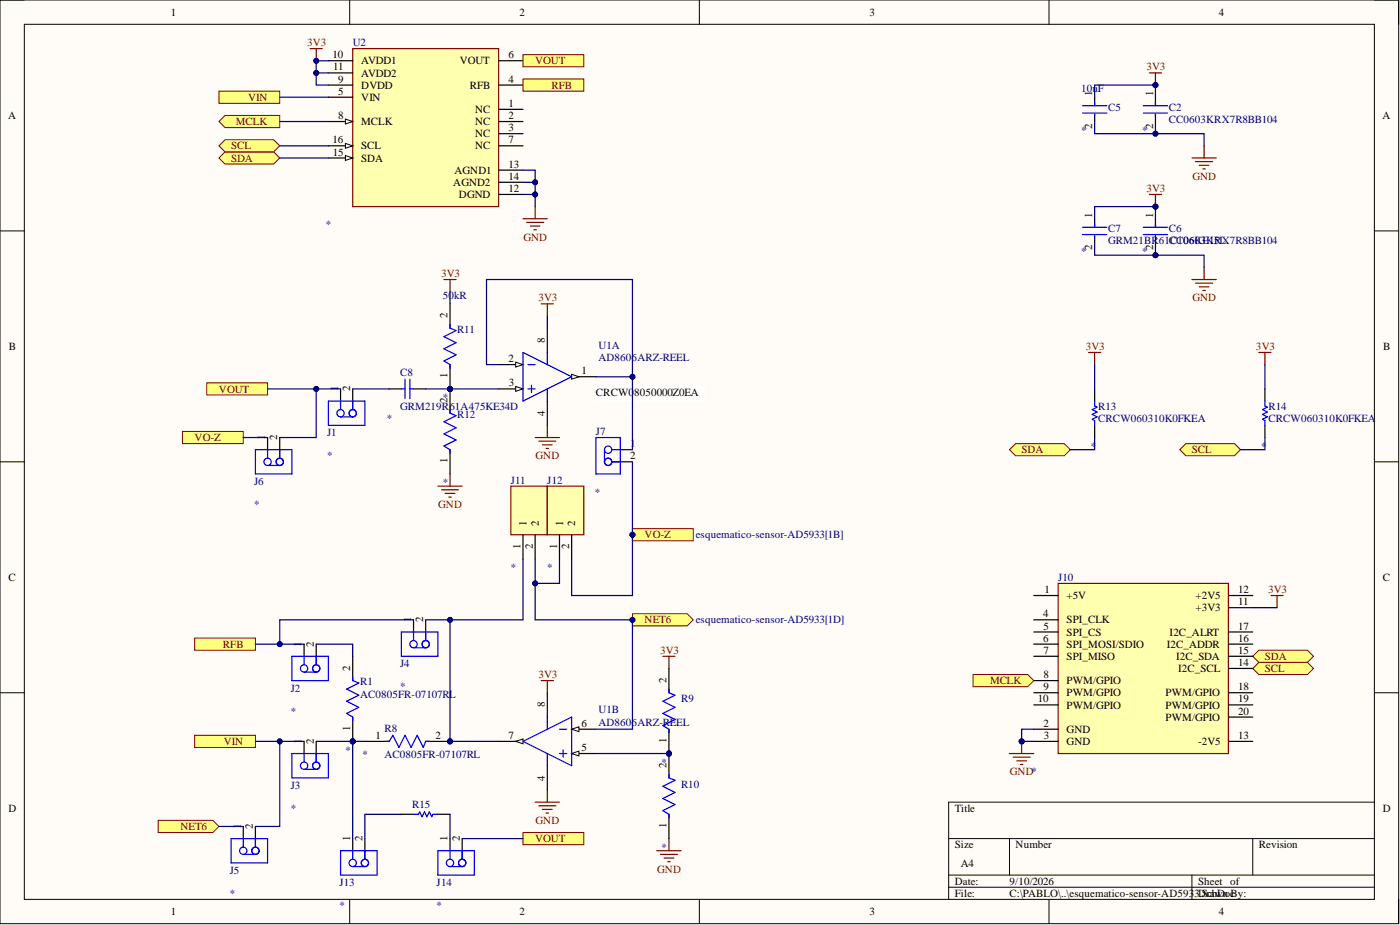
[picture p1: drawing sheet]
<svg xmlns="http://www.w3.org/2000/svg" width="292mm" height="193mm" viewBox="0 0 292 193" stroke-linecap="round" stroke-linejoin="round" font-family="sans-serif">
<defs><g id="words">
<g font-size="2.3">
<text x="35.6" y="3.3">1</text>
<text x="108.4" y="3.3">2</text>
<text x="181.4" y="3.3">3</text>
<text x="254.3" y="3.3">4</text>
<text x="69.4" y="12.2">10</text>
<text x="69.5" y="14.7">11</text>
<text x="70.5" y="17.2">9</text>
<text x="75.4" y="13.4">AVDD1</text>
<text x="75.4" y="16">AVDD2</text>
<text x="95.9" y="13.4">VOUT</text>
<text x="106.1" y="17.2">4</text>
<text x="106.1" y="12.2">6</text>
<text x="70.5" y="19.8">5</text>
<text x="75.4" y="18.5">DVDD</text>
<text x="75.4" y="21">VIN</text>
<text x="98" y="18.5">RFB</text>
<text x="99.1" y="23.6">NC</text>
<text x="106.1" y="22.3">1</text>
<text x="227.9" y="20" transform="rotate(-90 227.9 20)">1</text>
<text x="240.6" y="20" transform="rotate(-90 240.6 20)">1</text>
<text x="1.7" y="24.8">A</text>
<text x="69.4" y="29.9">16</text>
<text x="70.5" y="24.8">8</text>
<text x="75.4" y="26.1">MCLK</text>
<text x="99.1" y="26.1">NC</text>
<text x="99.1" y="28.6">NC</text>
<text x="106.1" y="24.8">2</text>
<text x="106.1" y="27.4">3</text>
<text x="106.1" y="29.9">7</text>
<text x="227.9" y="26.9" transform="rotate(-90 227.9 26.9)">2</text>
<text x="240.6" y="26.9" transform="rotate(-90 240.6 26.9)">2</text>
<text x="288.4" y="24.8">A</text>
<text x="69.4" y="32.5">15</text>
<text x="75.4" y="31.2">SCL</text>
<text x="75.4" y="33.7">SDA</text>
<text x="99.1" y="31.2">NC</text>
<text x="106.1" y="35">13</text>
<text x="94.6" y="38.8">AGND2</text>
<text x="94.8" y="36.3">AGND1</text>
<text x="95.8" y="41.3">DGND</text>
<text x="106.1" y="37.5">14</text>
<text x="106.1" y="40.1">12</text>
<text x="227.9" y="45.4" transform="rotate(-90 227.9 45.4)">1</text>
<text x="240.6" y="45.4" transform="rotate(-90 240.6 45.4)">1</text>
<text x="227.9" y="52.2" transform="rotate(-90 227.9 52.2)">2</text>
<text x="240.6" y="52.2" transform="rotate(-90 240.6 52.2)">2</text>
<text x="93.4" y="66.4" transform="rotate(-90 93.4 66.4)">2</text>
<text x="113.7" y="71.5" transform="rotate(-90 113.7 71.5)">8</text>
<text x="1.9" y="73">B</text>
<text x="106.1" y="75.6">2</text>
<text x="288.6" y="73">B</text>
<text x="70.5" y="81.6" transform="rotate(-90 70.5 81.6)">1</text>
<text x="73.1" y="81.6" transform="rotate(-90 73.1 81.6)">2</text>
<text x="93.4" y="78.9" transform="rotate(-90 93.4 78.9)">1</text>
<text x="106.2" y="80.6">3</text>
<text x="121.3" y="78.1">1</text>
<text x="124.3" y="82.7">CRCW0</text>
<text x="132.3" y="82.7">8050000Z0EA</text>
<text x="93.4" y="84.2" transform="rotate(-90 93.4 84.2)">2</text>
<text x="113.7" y="86.8" transform="rotate(-90 113.7 86.8)">4</text>
<text x="55.3" y="91.8" transform="rotate(-90 55.3 91.8)">1</text>
<text x="57.9" y="91.8" transform="rotate(-90 57.9 91.8)">2</text>
<text x="131.4" y="95.8">2</text>
<text x="131.4" y="93.3">1</text>
<text x="93.4" y="96.7" transform="rotate(-90 93.4 96.7)">1</text>
<text x="109.9" y="109.8" transform="rotate(-90 109.9 109.8)">1</text>
<text x="112.4" y="109.8" transform="rotate(-90 112.4 109.8)">2</text>
<text x="117.5" y="109.8" transform="rotate(-90 117.5 109.8)">1</text>
<text x="120" y="109.8" transform="rotate(-90 120 109.8)">2</text>
<text x="108.6" y="114.4" transform="rotate(-90 108.6 114.4)">1</text>
<text x="111.1" y="114.6" transform="rotate(-90 111.1 114.6)">2</text>
<text x="116.2" y="114.4" transform="rotate(-90 116.2 114.4)">1</text>
<text x="118.8" y="114.6" transform="rotate(-90 118.8 114.6)">2</text>
<text x="1.8" y="121.2">C</text>
<text x="217.9" y="123.7">1</text>
<text x="222.6" y="125">+5V</text>
<text x="249.4" y="125">+2V5</text>
<text x="258.3" y="123.7">12</text>
<text x="288.5" y="121.2">C</text>
<text x="85.8" y="129.8" transform="rotate(-90 85.8 129.8)">1</text>
<text x="88.3" y="129.8" transform="rotate(-90 88.3 129.8)">2</text>
<text x="217.6" y="128.8">4</text>
<text x="217.7" y="131.3">5</text>
<text x="222.6" y="130.1">SPI_CLK</text>
<text x="249.4" y="127.5">+3V3</text>
<text x="258.3" y="126.3">11</text>
<text x="258.3" y="131.3">17</text>
<text x="62.9" y="134.9" transform="rotate(-90 62.9 134.9)">1</text>
<text x="65.5" y="134.9" transform="rotate(-90 65.5 134.9)">2</text>
<text x="217.6" y="133.9">6</text>
<text x="217.7" y="136.4">7</text>
<text x="222.6" y="132.6">SPI_CS</text>
<text x="222.6" y="135.1">SPI_MOSI/SDIO</text>
<text x="222.6" y="137.7">SPI_MISO</text>
<text x="243.4" y="135.1">I2C_ADDR</text>
<text x="244" y="132.6">I2C_ALRT</text>
<text x="245.4" y="137.7">I2C_SDA</text>
<text x="258.3" y="136.4">15</text>
<text x="258.3" y="133.9">16</text>
<text x="73.1" y="140" transform="rotate(-90 73.1 140)">2</text>
<text x="139.1" y="142.5" transform="rotate(-90 139.1 142.5)">2</text>
<text x="217.7" y="141.5">8</text>
<text x="222.6" y="142.7">PWM/GPIO</text>
<text x="245.8" y="140.2">I2C_SCL</text>
<text x="258.3" y="138.9">14</text>
<text x="113.7" y="147.6" transform="rotate(-90 113.7 147.6)">8</text>
<text x="216.5" y="146.5">10</text>
<text x="217.7" y="144">9</text>
<text x="222.6" y="145.3">PWM/GPIO</text>
<text x="222.6" y="147.8">PWM/GPIO</text>
<text x="243.2" y="147.8">PWM/GPIO</text>
<text x="243.2" y="145.3">PWM/GPIO</text>
<text x="258.3" y="149.1">20</text>
<text x="258.3" y="146.5">19</text>
<text x="258.3" y="144">18</text>
<text x="62.9" y="155.2" transform="rotate(-90 62.9 155.2)">1</text>
<text x="65.5" y="155.2" transform="rotate(-90 65.5 155.2)">2</text>
<text x="73.1" y="152.5" transform="rotate(-90 73.1 152.5)">1</text>
<text x="78.3" y="154.2">1</text>
<text x="90.8" y="154.2">2</text>
<text x="106.1" y="154.2">7</text>
<text x="121.3" y="151.6">6</text>
<text x="139.1" y="155" transform="rotate(-90 139.1 155)">1</text>
<text x="217.7" y="151.6">2</text>
<text x="217.8" y="154.2">3</text>
<text x="222.6" y="152.9">GND</text>
<text x="222.6" y="155.4">GND</text>
<text x="243.2" y="150.4">PWM/GPIO</text>
<text x="250" y="155.4">-2V5</text>
<text x="258.3" y="154.2">13</text>
<text x="121.3" y="156.7">5</text>
<text x="139.1" y="160.2" transform="rotate(-90 139.1 160.2)">2</text>
<text x="113.7" y="162.9" transform="rotate(-90 113.7 162.9)">4</text>
<text x="1.8" y="169.4">D</text>
<text x="50.2" y="172.9" transform="rotate(-90 50.2 172.9)">1</text>
<text x="52.8" y="172.9" transform="rotate(-90 52.8 172.9)">2</text>
<text x="139.1" y="172.7" transform="rotate(-90 139.1 172.7)">1</text>
<text x="199.2" y="169.4">Title</text>
<text x="288.5" y="169.4">D</text>
<text x="73.1" y="175.5" transform="rotate(-90 73.1 175.5)">1</text>
<text x="75.6" y="175.5" transform="rotate(-90 75.6 175.5)">2</text>
<text x="93.4" y="175.5" transform="rotate(-90 93.4 175.5)">1</text>
<text x="95.9" y="175.5" transform="rotate(-90 95.9 175.5)">2</text>
<text x="199.2" y="177">Size</text>
<text x="211.9" y="177">Number</text>
<text x="262.6" y="177">Revision</text>
<text x="199.2" y="184.6">Date:</text>
<text x="200.5" y="180.8">A4</text>
<text x="210.6" y="184.6">9/10/2026</text>
<text x="250" y="184.6">Sheet of</text>
<text x="35.6" y="190.9">1</text>
<text x="108.4" y="190.9">2</text>
<text x="181.4" y="190.9">3</text>
<text x="199.2" y="187.1">File:</text>
<text x="210.6" y="187.1">C:\PABLO\..\esquematico-sensor-AD593</text>
<text x="249.1" y="187.1">3Drawn By:</text>
<text x="250.2" y="187.1">.SchDoc</text>
<text x="254.3" y="190.9">4</text>
</g>
<g font-size="2.3" fill="#800000">
<text x="64.1" y="9.6">3V3</text>
<text x="111.7" y="13.4">VOUT</text>
<text x="239.2" y="14.7">3V3</text>
<text x="51.8" y="21">VIN</text>
<text x="115" y="18.5">RFB</text>
<text x="49.2" y="26.1">MCLK</text>
<text x="48.2" y="33.7">SDA</text>
<text x="48.2" y="31.2">SCL</text>
<text x="239.2" y="40.1">3V3</text>
<text x="248.8" y="37.5">GND</text>
<text x="109.2" y="50.2">GND</text>
<text x="92" y="57.8">3V3</text>
<text x="112.3" y="62.9">3V3</text>
<text x="248.8" y="62.9">GND</text>
<text x="226.5" y="73">3V3</text>
<text x="262.1" y="73">3V3</text>
<text x="45.7" y="81.9">VOUT</text>
<text x="40.6" y="92">VO-Z</text>
<text x="111.7" y="95.8">GND</text>
<text x="213.2" y="94.6">SDA</text>
<text x="248.7" y="94.6">SCL</text>
<text x="91.4" y="106">GND</text>
<text x="134.5" y="112.3">VO-Z</text>
<text x="264.6" y="123.7">3V3</text>
<text x="134.5" y="130.1">NET6</text>
<text x="46.5" y="135.1">RFB</text>
<text x="137.7" y="136.4">3V3</text>
<text x="263.9" y="137.7">SDA</text>
<text x="112.3" y="141.5">3V3</text>
<text x="206.6" y="142.7">MCLK</text>
<text x="263.9" y="140.2">SCL</text>
<text x="46.7" y="155.4">VIN</text>
<text x="210.7" y="161.8">GND*</text>
<text x="37.6" y="173.2">NET6</text>
<text x="111.7" y="171.9">GND</text>
<text x="111.7" y="175.7">VOUT</text>
<text x="137.1" y="182">GND</text>
</g>
<g font-size="2.3" fill="#000080">
<text x="73.6" y="9.6">U2</text>
<text x="225.6" y="19.3">10uF</text>
<text x="231.2" y="23.1">C5</text>
<text x="243.9" y="23.1">C2</text>
<text x="225.6" y="27.9">*</text>
<text x="238.3" y="27.9">*</text>
<text x="243.9" y="25.6">CC0603KRX7R8BB104</text>
<text x="68" y="47.7">*</text>
<text x="225.6" y="53.2">*</text>
<text x="231.2" y="48.4">C7</text>
<text x="231.2" y="51">GRM21BR61CC06KE15L</text>
<text x="238.3" y="53.2">*</text>
<text x="243.9" y="48.4">C6</text>
<text x="244.1" y="51">C10603KRX7R8BB104</text>
<text x="92.4" y="62.4">50kR</text>
<text x="95.4" y="69.5">R11</text>
<text x="124.9" y="72.8">U1A</text>
<text x="124.9" y="75.3">AD8606ARZ-REEL</text>
<text x="83.5" y="78.3">C8</text>
<text x="92.4" y="83.7">*</text>
<text x="80.7" y="88">*</text>
<text x="83.5" y="85.4">GRM219R61A475KE34D</text>
<text x="95.4" y="87.2">R12</text>
<text x="229.1" y="85.4">R13</text>
<text x="229.1" y="88">CRCW060310K0FKEA</text>
<text x="264.7" y="85.4">R14</text>
<text x="264.7" y="88">CRCW060310K0FKEA</text>
<text x="68.3" y="95.8">*</text>
<text x="68.3" y="91">J1</text>
<text x="124.3" y="90.8">J7</text>
<text x="227.6" y="93.8">*</text>
<text x="263.2" y="93.8">*</text>
<text x="53" y="101.2">J6</text>
<text x="92.4" y="101.4">*</text>
<text x="106.6" y="100.9">J11</text>
<text x="114.2" y="100.9">J12</text>
<text x="53" y="106">*</text>
<text x="124.1" y="103.4">*</text>
<text x="145.2" y="112.3">esquematico-sensor-AD5933[1B]</text>
<text x="106.6" y="119.2">*</text>
<text x="114.2" y="119.2">*</text>
<text x="220.8" y="121.2">J10</text>
<text x="145.2" y="130.1">esquematico-sensor-AD5933[1D]</text>
<text x="75.1" y="143">R1</text>
<text x="83.5" y="139.2">J4</text>
<text x="60.6" y="149.1">*</text>
<text x="60.6" y="144.3">J2</text>
<text x="75.1" y="145.5">AC0805FR-07107RL</text>
<text x="83.5" y="144">*</text>
<text x="124.9" y="148.8">U1B</text>
<text x="142.1" y="146.5">R9</text>
<text x="80.2" y="152.6">R8</text>
<text x="124.9" y="151.4">AD8606ARZ-REEL</text>
<text x="72.1" y="157.2">*</text>
<text x="75.6" y="158.2">*</text>
<text x="80.2" y="158.2">AC0805FR-07107RL</text>
<text x="138" y="159.7">*</text>
<text x="60.6" y="164.6">J3</text>
<text x="142.1" y="164.3">R10</text>
<text x="60.6" y="169.4">*</text>
<text x="86" y="168.6">R15</text>
<text x="138" y="177.5">*</text>
<text x="48" y="182.3">J5</text>
<text x="70.8" y="184.8">J13</text>
<text x="91.1" y="184.8">J14</text>
<text x="48" y="187.1">*</text>
<text x="70.8" y="189.7">*</text>
<text x="91.1" y="189.7">*</text>
</g>
</g></defs>
<path d="M0 0h291.8v192.7h-291.8z" fill-rule="evenodd" fill="#fffcf8"/>
<path d="M0 0h291.8v192.7h-291.8z" fill="none" stroke="#000" stroke-width=".21"/>
<path d="M5.1 5.1h281.7v182.5h-281.7z" fill-rule="evenodd" fill="#fffcf8"/>
<g fill="none" stroke="#000" stroke-width=".21">
<path d="M0 0h5.1M73 0v5.1M145.9 0v5.1M218.9 0v5.1M286.8 0h5v5.1M5.1 5.1h281.7v182.5h-281.7zM0 48.2h5.1M286.8 48.2h5M0 96.3h5.1M286.8 96.3h5M0 144.5h5.1M286.8 144.5h5"/>
<path d="M197.9 174.9h88.9M210.6 174.9v7.7M261.4 174.9v7.7M286.8 167.3h-88.9v20.3M73 187.6v5.1M145.9 187.6v5.1M197.9 182.6h88.9M197.9 185.1h88.9M218.9 187.6v5.1M248.7 182.6v5M291.8 187.6v5.1"/>
</g>
<path d="M73.6 10.1h30.4v33h-30.4z" fill-rule="evenodd" fill="#ffffb0"/>
<path d="M73.6 10.1h30.4v33h-30.4z" fill="none" stroke="#800000" stroke-width=".25"/>
<path d="M68.5 12.7h5.1M68.5 15.2h5.1M68.5 17.7h5.1M68.5 20.3h5.1M68.5 25.4h5.1" fill="none" stroke="#000" stroke-width=".25"/>
<path d="M72.1 24.8l1.5 .6-1.5 .5z" fill="#f8fcff"/>
<path d="M72.1 24.8l1.5 .6-1.5 .5z" fill="none" stroke="#000" stroke-width=".21"/>
<path d="M104 17.7h5.1M68.5 30.4h5.1" fill="none" stroke="#000" stroke-width=".25"/>
<path d="M72.1 29.9l1.5 .5-1.5 .5z" fill="#f8fcff"/>
<path d="M72.1 29.9l1.5 .5-1.5 .5z" fill="none" stroke="#000" stroke-width=".21"/>
<path d="M68.5 33h5.1" fill="none" stroke="#000" stroke-width=".25"/>
<path d="M72.1 32.5l1.5 .5-1.5 .5z" fill="#f8fcff"/>
<path d="M72.1 32.5l1.5 .5-1.5 .5z" fill="none" stroke="#000" stroke-width=".21"/>
<path d="M104 12.7h5.1M104 22.8h5.1M104 25.4h5.1M104 27.9h5.1M104 30.4h5.1M104 35.5h5.1M104 38h5.1M104 40.6h5.1" fill="none" stroke="#000" stroke-width=".25"/>
<g fill="none" stroke="#800000" stroke-width=".25">
<path d="M248.7 33h5.1M249.4 33.7h3.6M250.2 34.5h2M251 35.2h.5M251.2 30.4v2.6M109.1 45.6h5.1M109.9 46.4h3.5M110.6 47.2h2.1M111.4 47.9h.5M111.7 43.1v2.5M239.8 40.6h2.5M241.1 40.6v2.5"/>
<path d="M248.7 58.3h5.1M249.4 59.1h3.6M250.2 59.8h2M251.2 55.8v2.5M251 60.6h.5"/>
</g>
<circle cx="241.1" cy="43.1" r=".51" fill="#000080"/>
<circle cx="241.1" cy="43.1" r=".51" fill="none" stroke="#000080" stroke-width=".21"/>
<path d="M227.1 73.5h2.6M228.4 73.5v2.6" fill="none" stroke="#800000" stroke-width=".25"/>
<path d="M210.6 93.8l1.3-1.3h10.1l1.3 1.3-1.3 1.3h-10.1z" fill-rule="evenodd" fill="#ffff80"/>
<path d="M210.6 93.8l1.3-1.3h10.1l1.3 1.3-1.3 1.3h-10.1z" fill="none" stroke="#800000" stroke-width=".21"/>
<path d="M262.6 73.5h2.6M263.9 73.5v2.6" fill="none" stroke="#800000" stroke-width=".25"/>
<path d="M246.2 93.8l1.2-1.3h10.2l1.2 1.3-1.2 1.3h-10.2z" fill-rule="evenodd" fill="#ffff80"/>
<path d="M246.2 93.8l1.2-1.3h10.2l1.2 1.3-1.2 1.3h-10.2z" fill="none" stroke="#800000" stroke-width=".21"/>
<path d="M45.7 33l1.2-1.3h10.2l1.3 1.3-1.3 1.2h-10.2z" fill-rule="evenodd" fill="#ffff80"/>
<path d="M45.7 33l1.2-1.3h10.2l1.3 1.3-1.3 1.2h-10.2z" fill="none" stroke="#800000" stroke-width=".21"/>
<path d="M45.7 30.4l1.2-1.2h10.2l1.3 1.2-1.3 1.3h-10.2z" fill-rule="evenodd" fill="#ffff80"/>
<path d="M45.7 30.4l1.2-1.2h10.2l1.3 1.2-1.3 1.3h-10.2z" fill="none" stroke="#800000" stroke-width=".21"/>
<path d="M112.9 63.4h2.6M114.2 63.4v2.5" fill="none" stroke="#800000" stroke-width=".25"/>
<path d="M38.1 90h12.7v2.5h-12.7z" fill-rule="evenodd" fill="#ffff80"/>
<path d="M38.1 90h12.7v2.5h-12.7z" fill="none" stroke="#800000" stroke-width=".21"/>
<path d="M43.1 79.9h12.7v2.5h-12.7z" fill-rule="evenodd" fill="#ffff80"/>
<path d="M43.1 79.9h12.7v2.5h-12.7z" fill="none" stroke="#800000" stroke-width=".21"/>
<path d="M109.1 11.4h12.7v2.5h-12.7z" fill-rule="evenodd" fill="#ffff80"/>
<path d="M109.1 11.4h12.7v2.5h-12.7z" fill="none" stroke="#800000" stroke-width=".21"/>
<g fill="none" stroke="#800000" stroke-width=".25">
<path d="M92.6 58.3h2.6M93.9 58.3v2.5M93.9 98.9v2.5M111.7 91.3h5M112.4 92h3.6M113.2 92.8h2M113.9 93.6h.5M114.2 88.7v2.6M91.4 101.4h5M92.1 102.2h3.6M92.9 102.9h2M93.6 103.7h.5"/>
<path d="M138.3 136.9h2.5M139.6 136.9v2.5M112.9 142h2.6M114.2 142v2.5M111.7 167.3h5M112.4 168.1h3.6M113.2 168.9h2M113.9 169.6h.5M114.2 164.8v2.5M137 177.5h5.1M137.8 178.2h3.5M138.6 179h2"/>
<path d="M139.3 179.8h.5M139.6 174.9v2.6"/>
</g>
<path d="M132 128h11.4l1.2 1.3-1.2 1.3h-11.4z" fill-rule="evenodd" fill="#ffff80"/>
<path d="M132 128h11.4l1.2 1.3-1.2 1.3h-11.4z" fill="none" stroke="#800000" stroke-width=".21"/>
<circle cx="132" cy="129.3" r=".51" fill="#000080"/>
<circle cx="132" cy="129.3" r=".51" fill="none" stroke="#000080" stroke-width=".21"/>
<path d="M40.6 133.1h12.7v2.5h-12.7z" fill-rule="evenodd" fill="#ffff80"/>
<path d="M40.6 133.1h12.7v2.5h-12.7z" fill="none" stroke="#800000" stroke-width=".21"/>
<path d="M109.1 16.5h12.7v2.5h-12.7z" fill-rule="evenodd" fill="#ffff80"/>
<path d="M109.1 16.5h12.7v2.5h-12.7z" fill="none" stroke="#800000" stroke-width=".21"/>
<path d="M40.6 153.4h12.7v2.5h-12.7z" fill-rule="evenodd" fill="#ffff80"/>
<path d="M40.6 153.4h12.7v2.5h-12.7z" fill="none" stroke="#800000" stroke-width=".21"/>
<path d="M33 171.1h11.4l1.3 1.3-1.3 1.3h-11.4z" fill-rule="evenodd" fill="#ffff80"/>
<path d="M33 171.1h11.4l1.3 1.3-1.3 1.3h-11.4z" fill="none" stroke="#800000" stroke-width=".21"/>
<path d="M45.7 19h12.7v2.5h-12.7z" fill-rule="evenodd" fill="#ffff80"/>
<path d="M45.7 19h12.7v2.5h-12.7z" fill="none" stroke="#800000" stroke-width=".21"/>
<path d="M45.7 25.4l1.2-1.3h11.5v2.5h-11.5z" fill-rule="evenodd" fill="#ffff80"/>
<path d="M45.7 25.4l1.2-1.3h11.5v2.5h-11.5z" fill="none" stroke="#800000" stroke-width=".21"/>
<path d="M132 110.3h12.6v2.5h-12.6z" fill-rule="evenodd" fill="#ffff80"/>
<path d="M132 110.3h12.6v2.5h-12.6z" fill="none" stroke="#800000" stroke-width=".21"/>
<circle cx="132" cy="111.6" r=".51" fill="#000080"/>
<circle cx="132" cy="111.6" r=".51" fill="none" stroke="#000080" stroke-width=".21"/>
<g fill="none" stroke="#000" stroke-width=".25">
<path d="M228.4 20.3v1.8M228.4 23.8v1.6M241.1 20.3v1.8M241.1 23.8v1.6M228.4 45.6v1.8M228.4 49.2v1.5M241.1 45.6v1.8M241.1 49.2v1.5M55.8 91.3v2.5M58.4 91.3v2.5M71.1 81.1v2.6M73.6 81.1v2.6"/>
<path d="M81.2 81.1h2.5M86.3 81.1h2.5M129.4 96.3h2.6M129.4 93.8h2.6M228.4 81.1v2.6M228.4 88.7v2.6M263.9 81.1v2.6M263.9 88.7v2.6M63.4 134.4v2.5M66 134.4v2.5M86.3 129.3v2.5M88.8 129.3v2.5"/>
<path d="M63.4 154.7v2.5M66 154.7v2.5M50.8 172.4v2.5M53.3 172.4v2.5"/>
</g>
<g fill="none" stroke="#00f" stroke-width=".25">
<path d="M225.8 22.1h5.1M225.8 23.6h5.1M228.4 21.3v.8M228.4 23.8v.3M238.5 22.1h5.1M238.5 23.6h5.1M241.1 21.3v.8M241.1 23.8v.3M225.8 47.4h5.1M225.8 48.9h5.1M228.4 46.7v.7M228.4 49.2v.2"/>
<path d="M238.5 47.4h5.1M238.5 48.9h5.1M241.1 46.7v.7M241.1 49.2v.2M84.5 79.1v4.1M85.5 79.1v4.1M53.3 93.8h7.6v5.1h-7.6zM55.8 93.8v1.8M55.8 97.1h2.6M58.4 93.8v1.8M68.5 83.7h7.6v5h-7.6zM71.1 83.7v1.7"/>
<path d="M71.1 87h2.5M73.6 83.7v1.7M83.7 81.1h.8M85.5 81.1h.8M124.3 91.3h5.1v7.6h-5.1zM126.1 93.8v2.5M127.6 93.8h1.8M127.6 96.3h1.8M228.4 83.7v1l.5 .2-1 .5 1 .6-1 .5 1 .5-1 .5 .5 .2v1M263.9 83.7v1l.5 .2-1 .5 1 .6-1 .5 1 .5-1 .5 .5 .2v1M60.9 136.9h7.6v5.1h-7.6zM63.4 136.9v1.8"/>
<path d="M66 136.9v1.8M83.7 131.8h7.7v5.1h-7.7zM86.3 131.8v1.8M86.3 135.1h2.5M88.8 131.8v1.8M60.9 157.2h7.6v5.1h-7.6zM63.4 157.2v1.8M63.4 140.2h2.6M66 157.2v1.8M48.2 174.9h7.6v5.1h-7.6zM50.8 174.9v1.8M50.8 178.2h2.5"/>
<path d="M53.3 174.9v1.8M63.4 160.5h2.6"/>
<circle cx="55.8" cy="96.3" r=".76"/>
<circle cx="58.4" cy="96.3" r=".76"/>
<circle cx="71.1" cy="86.2" r=".76"/>
<circle cx="73.6" cy="86.2" r=".76"/>
<circle cx="126.9" cy="93.8" r=".76"/>
<circle cx="126.9" cy="96.3" r=".76"/>
<circle cx="63.4" cy="139.5" r=".76"/>
<circle cx="66" cy="139.5" r=".76"/>
<circle cx="86.3" cy="134.4" r=".76"/>
<circle cx="88.8" cy="134.4" r=".76"/>
<circle cx="63.4" cy="159.7" r=".76"/>
<circle cx="66" cy="159.7" r=".76"/>
<circle cx="50.8" cy="177.5" r=".76"/>
<circle cx="53.3" cy="177.5" r=".76"/>
</g>
<circle cx="73.6" cy="154.7" r=".51" fill="#000080"/>
<circle cx="73.6" cy="154.7" r=".51" fill="none" stroke="#000080" stroke-width=".21"/>
<path d="M73.6 149.6v5.1" fill="none" stroke="#000" stroke-width=".25"/>
<circle cx="73.6" cy="154.7" r=".51" fill="#000080"/>
<circle cx="73.6" cy="154.7" r=".51" fill="none" stroke="#000080" stroke-width=".21"/>
<path d="M73.6 136.9v5.1" fill="none" stroke="#000" stroke-width=".25"/>
<path d="M73.6 141.2v.8l1.3 .5-2.6 1.3 2.6 1.2-2.6 1.3 2.6 1.3-2.6 1.2 1.3 .8v.8" fill="none" stroke="#00f" stroke-width=".25"/>
<circle cx="93.9" cy="154.7" r=".51" fill="#000080"/>
<circle cx="93.9" cy="154.7" r=".51" fill="none" stroke="#000080" stroke-width=".21"/>
<path d="M76.1 154.7h5.1M88.8 154.7h5.1" fill="none" stroke="#000" stroke-width=".25"/>
<circle cx="93.9" cy="154.7" r=".51" fill="#000080"/>
<circle cx="93.9" cy="154.7" r=".51" fill="none" stroke="#000080" stroke-width=".21"/>
<path d="M80.4 154.7h.8l.8-1.3 1.2 2.5 1.3-2.5 1.3 2.5 1.2-2.5 1.3 2.5 .5-1.2h.8" fill="none" stroke="#00f" stroke-width=".25"/>
<path d="M239.8 15.2h2.5M241.1 15.2v2.5" fill="none" stroke="#800000" stroke-width=".25"/>
<circle cx="241.1" cy="17.7" r=".51" fill="#000080"/>
<circle cx="241.1" cy="17.7" r=".51" fill="none" stroke="#000080" stroke-width=".21"/>
<circle cx="139.6" cy="157.2" r=".51" fill="#000080"/>
<circle cx="139.6" cy="157.2" r=".51" fill="none" stroke="#000080" stroke-width=".21"/>
<path d="M139.6 152.1v5.1" fill="none" stroke="#000" stroke-width=".25"/>
<circle cx="139.6" cy="157.2" r=".51" fill="#000080"/>
<circle cx="139.6" cy="157.2" r=".51" fill="none" stroke="#000080" stroke-width=".21"/>
<path d="M139.6 139.4v5.1" fill="none" stroke="#000" stroke-width=".25"/>
<path d="M139.6 143.8v.7l1.2 .5-2.5 1.3 2.5 1.3-2.5 1.2 2.5 1.3-2.5 1.3 1.3 .7v.8" fill="none" stroke="#00f" stroke-width=".25"/>
<circle cx="139.6" cy="157.2" r=".51" fill="#000080"/>
<circle cx="139.6" cy="157.2" r=".51" fill="none" stroke="#000080" stroke-width=".21"/>
<path d="M139.6 157.2v5.1M139.6 169.9v5" fill="none" stroke="#000" stroke-width=".25"/>
<circle cx="139.6" cy="157.2" r=".51" fill="#000080"/>
<circle cx="139.6" cy="157.2" r=".51" fill="none" stroke="#000080" stroke-width=".21"/>
<path d="M139.6 161.5v.8l1.2 .5-2.5 1.2 2.5 1.3-2.5 1.3 2.5 1.2-2.5 1.3 1.3 .8v.7" fill="none" stroke="#00f" stroke-width=".25"/>
<circle cx="93.9" cy="81.1" r=".51" fill="#000080"/>
<circle cx="93.9" cy="81.1" r=".51" fill="none" stroke="#000080" stroke-width=".21"/>
<path d="M93.9 76.1v5" fill="none" stroke="#000" stroke-width=".25"/>
<circle cx="93.9" cy="81.1" r=".51" fill="#000080"/>
<circle cx="93.9" cy="81.1" r=".51" fill="none" stroke="#000080" stroke-width=".21"/>
<path d="M93.9 63.4v5.1" fill="none" stroke="#000" stroke-width=".25"/>
<path d="M93.9 67.7v.8l1.3 .5-2.6 1.2 2.6 1.3-2.6 1.3 2.6 1.2-2.6 1.3 1.3 .8v.7" fill="none" stroke="#00f" stroke-width=".25"/>
<circle cx="93.9" cy="81.1" r=".51" fill="#000080"/>
<circle cx="93.9" cy="81.1" r=".51" fill="none" stroke="#000080" stroke-width=".21"/>
<path d="M93.9 81.1v5.1M93.9 93.8v5.1" fill="none" stroke="#000" stroke-width=".25"/>
<circle cx="93.9" cy="81.1" r=".51" fill="#000080"/>
<circle cx="93.9" cy="81.1" r=".51" fill="none" stroke="#000080" stroke-width=".21"/>
<path d="M93.9 85.4v.8l1.3 .5-2.6 1.3 2.6 1.2-2.6 1.3 2.6 1.3-2.6 1.2 1.3 .8v.8" fill="none" stroke="#00f" stroke-width=".25"/>
<path d="M265.2 124.2h2.5M266.5 124.2v2.6" fill="none" stroke="#800000" stroke-width=".25"/>
<path d="M261.4 136.9l1.2-1.3h10.2l1.3 1.3-1.3 1.3h-10.2z" fill-rule="evenodd" fill="#ffff80"/>
<path d="M261.4 136.9l1.2-1.3h10.2l1.3 1.3-1.3 1.3h-10.2z" fill="none" stroke="#800000" stroke-width=".21"/>
<path d="M261.4 139.4l1.2-1.2h10.2l1.3 1.2-1.3 1.3h-10.2z" fill-rule="evenodd" fill="#ffff80"/>
<path d="M261.4 139.4l1.2-1.2h10.2l1.3 1.2-1.3 1.3h-10.2z" fill="none" stroke="#800000" stroke-width=".21"/>
<path d="M210.6 157.2h5.1M211.4 158h3.5M212.1 158.7h2.1M212.9 159.5h.5M213.2 154.7v2.5" fill="none" stroke="#800000" stroke-width=".25"/>
<circle cx="213.2" cy="154.7" r=".51" fill="#000080"/>
<circle cx="213.2" cy="154.7" r=".51" fill="none" stroke="#000080" stroke-width=".21"/>
<path d="M220.8 121.7h35.5v35.5h-35.5z" fill-rule="evenodd" fill="#ffffb0"/>
<path d="M220.8 121.7h35.5v35.5h-35.5z" fill="none" stroke="#800000" stroke-width=".25"/>
<g fill="none" stroke="#000" stroke-width=".25">
<path d="M215.7 124.2h5.1M215.7 129.3h5.1M215.7 131.8h5.1M215.7 134.4h5.1M215.7 136.9h5.1M256.3 124.2h5.1M256.3 131.8h5.1M256.3 134.4h5.1M256.3 136.9h5.1M256.3 126.8h5.1M256.3 139.4h5.1M215.7 152.1h5.1"/>
<path d="M215.7 154.7h5.1M215.7 142h5.1M215.7 144.5h5.1M215.7 147.1h5.1M256.3 154.7h5.1M256.3 144.5h5.1M256.3 147.1h5.1M256.3 149.6h5.1"/>
</g>
<path d="M203 140.7h11.4l1.3 1.3-1.3 1.3h-11.4z" fill-rule="evenodd" fill="#ffff80"/>
<path d="M203 140.7h11.4l1.3 1.3-1.3 1.3h-11.4z" fill="none" stroke="#800000" stroke-width=".21"/>
<path d="M106.6 101.4h7.6v10.2h-7.6z" fill-rule="evenodd" fill="#ffffb0"/>
<path d="M106.6 101.4h7.6v10.2h-7.6z" fill="none" stroke="#800000" stroke-width=".25"/>
<path d="M109.1 111.6v5M111.7 111.6v5" fill="none" stroke="#000" stroke-width=".25"/>
<path d="M114.2 101.4h7.6v10.2h-7.6z" fill-rule="evenodd" fill="#ffffb0"/>
<path d="M114.2 101.4h7.6v10.2h-7.6z" fill="none" stroke="#800000" stroke-width=".25"/>
<path d="M116.7 111.6v5M119.3 111.6v5M73.6 174.9v2.6M76.1 174.9v2.6M93.9 174.9v2.6M96.4 174.9v2.6" fill="none" stroke="#000" stroke-width=".25"/>
<g fill="none" stroke="#00f" stroke-width=".25">
<path d="M71.1 177.5h7.6v5.1h-7.6zM73.6 177.5v1.8M76.1 177.5v1.8M91.4 177.5h7.6v5.1h-7.6zM93.9 177.5v1.8M96.4 177.5v1.8M73.6 180.8h2.5M93.9 180.8h2.5"/>
<circle cx="73.6" cy="180" r=".76"/>
<circle cx="76.1" cy="180" r=".76"/>
<circle cx="93.9" cy="180" r=".76"/>
<circle cx="96.4" cy="180" r=".76"/>
</g>
<path d="M109.1 173.7h12.7v2.5h-12.7z" fill-rule="evenodd" fill="#ffff80"/>
<path d="M109.1 173.7h12.7v2.5h-12.7z" fill="none" stroke="#800000" stroke-width=".21"/>
<path d="M124.3 80.6h22.6v3.1h-22.6z" fill-rule="evenodd" fill="#fff"/>
<path d="M124.3 80.6h22.6v3.1h-22.6z" fill="none" stroke="#fff" stroke-width=".21"/>
<path d="M83.7 169.9h2.6M91.4 169.9h2.5" fill="none" stroke="#000" stroke-width=".25"/>
<path d="M86.3 169.9h1l.2-.5 .6 1 .5-1 .5 1 .5-1 .5 1 .2-.5h1.1" fill="none" stroke="#00f" stroke-width=".25"/>
<path d="M64.7 10.1h2.5M66 10.1v2.6" fill="none" stroke="#800000" stroke-width=".25"/>
<circle cx="66" cy="12.7" r=".51" fill="#000080"/>
<circle cx="66" cy="12.7" r=".51" fill="none" stroke="#000080" stroke-width=".21"/>
<path d="M110.1 76.1h1.6M119.3 78.6l-10.2 5.1M110.1 81.1h1.6M110.9 80.4v1.5" fill="none" stroke="#00f" stroke-width=".25"/>
<path d="M119.3 78.6h5" fill="none" stroke="#000" stroke-width=".25"/>
<path d="M119.3 78.1l1.5 .5-1.5 .5z" fill="#f8fcff"/>
<path d="M119.3 78.1l1.5 .5-1.5 .5z" fill="none" stroke="#000" stroke-width=".21"/>
<path d="M104 76.1h5.1" fill="none" stroke="#000" stroke-width=".25"/>
<path d="M107.6 75.6l1.5 .5-1.5 .5z" fill="#f8fcff"/>
<path d="M107.6 75.6l1.5 .5-1.5 .5z" fill="none" stroke="#000" stroke-width=".21"/>
<path d="M104 81.1h5.1" fill="none" stroke="#000" stroke-width=".25"/>
<path d="M107.6 80.6l1.5 .5-1.5 .5z" fill="#f8fcff"/>
<path d="M107.6 80.6l1.5 .5-1.5 .5z" fill="none" stroke="#000" stroke-width=".21"/>
<path d="M114.2 73.5v2.6M119.3 78.6l-10.2-5.1v10.2M114.2 81.1v2.6M116.7 152.1h1.6M116.7 157.2h1.6M117.5 156.4v1.6M119.3 149.6l-10.2 5.1" fill="none" stroke="#00f" stroke-width=".25"/>
<path d="M114.2 68.5v5M114.2 83.7v5M119.3 157.2h5" fill="none" stroke="#000" stroke-width=".25"/>
<path d="M119.3 157.2l1.5-.5v1z" fill="#f8fcff"/>
<path d="M119.3 157.2l1.5-.5v1z" fill="none" stroke="#000" stroke-width=".21"/>
<path d="M119.3 152.1h5" fill="none" stroke="#000" stroke-width=".25"/>
<path d="M119.3 152.1l1.5-.5v1z" fill="#f8fcff"/>
<path d="M119.3 152.1l1.5-.5v1z" fill="none" stroke="#000" stroke-width=".21"/>
<path d="M104 154.7h5.1" fill="none" stroke="#000" stroke-width=".25"/>
<path d="M107.6 154.7l1.5-.5v1z" fill="#f8fcff"/>
<path d="M107.6 154.7l1.5-.5v1z" fill="none" stroke="#000" stroke-width=".21"/>
<path d="M114.2 149.6v2.5M114.2 157.2v2.5M119.3 149.6v10.1l-10.2-5" fill="none" stroke="#00f" stroke-width=".25"/>
<path d="M114.2 144.5v5.1M114.2 159.7v5.1" fill="none" stroke="#000" stroke-width=".25"/>
<path d="M68.5 12.7h-2.5v2.5h2.5" fill="none" stroke="#000080" stroke-width=".25"/>
<circle cx="66" cy="12.7" r=".51" fill="#000080"/>
<circle cx="66" cy="12.7" r=".51" fill="none" stroke="#000080" stroke-width=".21"/>
<circle cx="66" cy="15.2" r=".51" fill="#000080"/>
<circle cx="66" cy="15.2" r=".51" fill="none" stroke="#000080" stroke-width=".21"/>
<path d="M66 15.2v2.5h2.5" fill="none" stroke="#000080" stroke-width=".25"/>
<circle cx="66" cy="15.2" r=".51" fill="#000080"/>
<circle cx="66" cy="15.2" r=".51" fill="none" stroke="#000080" stroke-width=".21"/>
<path d="M241.1 53.2h10.1v2.6" fill="none" stroke="#000080" stroke-width=".25"/>
<circle cx="241.1" cy="53.2" r=".51" fill="#000080"/>
<circle cx="241.1" cy="53.2" r=".51" fill="none" stroke="#000080" stroke-width=".21"/>
<path d="M109.1 35.5h2.6v2.5h-2.6" fill="none" stroke="#000080" stroke-width=".25"/>
<circle cx="111.7" cy="38" r=".51" fill="#000080"/>
<circle cx="111.7" cy="38" r=".51" fill="none" stroke="#000080" stroke-width=".21"/>
<path d="M111.7 38v2.6h-2.6" fill="none" stroke="#000080" stroke-width=".25"/>
<circle cx="111.7" cy="38" r=".51" fill="#000080"/>
<circle cx="111.7" cy="38" r=".51" fill="none" stroke="#000080" stroke-width=".21"/>
<circle cx="111.7" cy="40.6" r=".51" fill="#000080"/>
<circle cx="111.7" cy="40.6" r=".51" fill="none" stroke="#000080" stroke-width=".21"/>
<path d="M111.7 40.6v2.5" fill="none" stroke="#000080" stroke-width=".25"/>
<circle cx="111.7" cy="40.6" r=".51" fill="#000080"/>
<circle cx="111.7" cy="40.6" r=".51" fill="none" stroke="#000080" stroke-width=".21"/>
<path d="M58.4 30.4h10.1M58.4 33h10.1M114.2 65.9v2.6M93.9 81.1h10.1" fill="none" stroke="#000080" stroke-width=".25"/>
<circle cx="93.9" cy="81.1" r=".51" fill="#000080"/>
<circle cx="93.9" cy="81.1" r=".51" fill="none" stroke="#000080" stroke-width=".21"/>
<path d="M104 76.1h-2.5v-17.8h30.5v20.3h-7.7" fill="none" stroke="#000080" stroke-width=".25"/>
<circle cx="132" cy="78.6" r=".51" fill="#000080"/>
<circle cx="132" cy="78.6" r=".51" fill="none" stroke="#000080" stroke-width=".21"/>
<path d="M124.3 157.2h15.3" fill="none" stroke="#000080" stroke-width=".25"/>
<circle cx="139.6" cy="157.2" r=".51" fill="#000080"/>
<circle cx="139.6" cy="157.2" r=".51" fill="none" stroke="#000080" stroke-width=".21"/>
<path d="M93.9 154.7h10.1" fill="none" stroke="#000080" stroke-width=".25"/>
<circle cx="93.9" cy="154.7" r=".51" fill="#000080"/>
<circle cx="93.9" cy="154.7" r=".51" fill="none" stroke="#000080" stroke-width=".21"/>
<path d="M58.4 20.3h10.1M58.4 25.4h10.1M132 78.6v15.2" fill="none" stroke="#000080" stroke-width=".25"/>
<circle cx="132" cy="78.6" r=".51" fill="#000080"/>
<circle cx="132" cy="78.6" r=".51" fill="none" stroke="#000080" stroke-width=".21"/>
<path d="M132 96.3v15.3" fill="none" stroke="#000080" stroke-width=".25"/>
<circle cx="132" cy="111.6" r=".51" fill="#000080"/>
<circle cx="132" cy="111.6" r=".51" fill="none" stroke="#000080" stroke-width=".21"/>
<path d="M73.6 81.1h7.6M73.6 154.7h2.5" fill="none" stroke="#000080" stroke-width=".25"/>
<circle cx="73.6" cy="154.7" r=".51" fill="#000080"/>
<circle cx="73.6" cy="154.7" r=".51" fill="none" stroke="#000080" stroke-width=".21"/>
<path d="M50.8 91.3h5M55.8 81.1h10.2v10.2h-7.6" fill="none" stroke="#000080" stroke-width=".25"/>
<circle cx="66" cy="81.1" r=".51" fill="#000080"/>
<circle cx="66" cy="81.1" r=".51" fill="none" stroke="#000080" stroke-width=".21"/>
<path d="M66 81.1h5.1" fill="none" stroke="#000080" stroke-width=".25"/>
<circle cx="66" cy="81.1" r=".51" fill="#000080"/>
<circle cx="66" cy="81.1" r=".51" fill="none" stroke="#000080" stroke-width=".21"/>
<path d="M66 134.4h7.6v2.5M86.3 129.3h-27.9v5.1" fill="none" stroke="#000080" stroke-width=".25"/>
<circle cx="58.4" cy="134.4" r=".51" fill="#000080"/>
<circle cx="58.4" cy="134.4" r=".51" fill="none" stroke="#000080" stroke-width=".21"/>
<path d="M93.9 129.3v25.4" fill="none" stroke="#000080" stroke-width=".25"/>
<circle cx="93.9" cy="129.3" r=".51" fill="#000080"/>
<circle cx="93.9" cy="129.3" r=".51" fill="none" stroke="#000080" stroke-width=".21"/>
<circle cx="93.9" cy="154.7" r=".51" fill="#000080"/>
<circle cx="93.9" cy="154.7" r=".51" fill="none" stroke="#000080" stroke-width=".21"/>
<path d="M66 154.7h7.6" fill="none" stroke="#000080" stroke-width=".25"/>
<circle cx="73.6" cy="154.7" r=".51" fill="#000080"/>
<circle cx="73.6" cy="154.7" r=".51" fill="none" stroke="#000080" stroke-width=".21"/>
<path d="M53.3 154.7h5.1v17.7h-5.1M45.7 172.4h5.1" fill="none" stroke="#000080" stroke-width=".25"/>
<circle cx="58.4" cy="154.7" r=".51" fill="#000080"/>
<circle cx="58.4" cy="154.7" r=".51" fill="none" stroke="#000080" stroke-width=".21"/>
<path d="M58.4 154.7h5" fill="none" stroke="#000080" stroke-width=".25"/>
<circle cx="58.4" cy="154.7" r=".51" fill="#000080"/>
<circle cx="58.4" cy="154.7" r=".51" fill="none" stroke="#000080" stroke-width=".21"/>
<path d="M53.3 134.4h10.1" fill="none" stroke="#000080" stroke-width=".25"/>
<circle cx="58.4" cy="134.4" r=".51" fill="#000080"/>
<circle cx="58.4" cy="134.4" r=".51" fill="none" stroke="#000080" stroke-width=".21"/>
<path d="M241.1 25.4v2.5" fill="none" stroke="#000080" stroke-width=".25"/>
<circle cx="241.1" cy="27.9" r=".51" fill="#000080"/>
<circle cx="241.1" cy="27.9" r=".51" fill="none" stroke="#000080" stroke-width=".21"/>
<path d="M241.1 43.1v2.5" fill="none" stroke="#000080" stroke-width=".25"/>
<circle cx="241.1" cy="43.1" r=".51" fill="#000080"/>
<circle cx="241.1" cy="43.1" r=".51" fill="none" stroke="#000080" stroke-width=".21"/>
<path d="M241.1 50.7v2.5M228.4 76.1v5M263.9 76.1v5M228.4 91.3v2.5h-5.1M263.9 91.3v2.5h-5.1" fill="none" stroke="#000080" stroke-width=".25"/>
<circle cx="241.1" cy="53.2" r=".51" fill="#000080"/>
<circle cx="241.1" cy="53.2" r=".51" fill="none" stroke="#000080" stroke-width=".21"/>
<path d="M228.4 50.7v2.5h12.7" fill="none" stroke="#000080" stroke-width=".25"/>
<circle cx="241.1" cy="53.2" r=".51" fill="#000080"/>
<circle cx="241.1" cy="53.2" r=".51" fill="none" stroke="#000080" stroke-width=".21"/>
<path d="M228.4 25.4v2.5h22.8v2.5" fill="none" stroke="#000080" stroke-width=".25"/>
<circle cx="241.1" cy="27.9" r=".51" fill="#000080"/>
<circle cx="241.1" cy="27.9" r=".51" fill="none" stroke="#000080" stroke-width=".21"/>
<path d="M241.1 17.7v2.6" fill="none" stroke="#000080" stroke-width=".25"/>
<circle cx="241.1" cy="17.7" r=".51" fill="#000080"/>
<circle cx="241.1" cy="17.7" r=".51" fill="none" stroke="#000080" stroke-width=".21"/>
<path d="M261.4 126.8h5.1M213.2 154.7h2.5" fill="none" stroke="#000080" stroke-width=".25"/>
<circle cx="213.2" cy="154.7" r=".51" fill="#000080"/>
<circle cx="213.2" cy="154.7" r=".51" fill="none" stroke="#000080" stroke-width=".21"/>
<path d="M88.8 81.1h5.1" fill="none" stroke="#000080" stroke-width=".25"/>
<circle cx="93.9" cy="81.1" r=".51" fill="#000080"/>
<circle cx="93.9" cy="81.1" r=".51" fill="none" stroke="#000080" stroke-width=".21"/>
<path d="M93.9 60.8v2.6M132 111.6v12.6h-12.7v-7.6" fill="none" stroke="#000080" stroke-width=".25"/>
<circle cx="132" cy="111.6" r=".51" fill="#000080"/>
<circle cx="132" cy="111.6" r=".51" fill="none" stroke="#000080" stroke-width=".21"/>
<path d="M116.7 116.6v5.1h-5" fill="none" stroke="#000080" stroke-width=".25"/>
<circle cx="111.7" cy="121.7" r=".51" fill="#000080"/>
<circle cx="111.7" cy="121.7" r=".51" fill="none" stroke="#000080" stroke-width=".21"/>
<path d="M111.7 116.6v12.7h20.3v22.8h-7.7" fill="none" stroke="#000080" stroke-width=".25"/>
<circle cx="111.7" cy="121.7" r=".51" fill="#000080"/>
<circle cx="111.7" cy="121.7" r=".51" fill="none" stroke="#000080" stroke-width=".21"/>
<circle cx="132" cy="129.3" r=".51" fill="#000080"/>
<circle cx="132" cy="129.3" r=".51" fill="none" stroke="#000080" stroke-width=".21"/>
<path d="M109.1 116.6v12.7h-20.3" fill="none" stroke="#000080" stroke-width=".25"/>
<circle cx="93.9" cy="129.3" r=".51" fill="#000080"/>
<circle cx="93.9" cy="129.3" r=".51" fill="none" stroke="#000080" stroke-width=".21"/>
<path d="M241.1 43.1h-12.7v2.5" fill="none" stroke="#000080" stroke-width=".25"/>
<circle cx="241.1" cy="43.1" r=".51" fill="#000080"/>
<circle cx="241.1" cy="43.1" r=".51" fill="none" stroke="#000080" stroke-width=".21"/>
<path d="M73.6 154.7v20.2" fill="none" stroke="#000080" stroke-width=".25"/>
<circle cx="73.6" cy="154.7" r=".51" fill="#000080"/>
<circle cx="73.6" cy="154.7" r=".51" fill="none" stroke="#000080" stroke-width=".21"/>
<path d="M215.7 152.1h-2.5v2.6M83.7 169.9h-7.6v5M93.9 169.9v5M96.4 174.9h12.7" fill="none" stroke="#000080" stroke-width=".25"/>
<circle cx="213.2" cy="154.7" r=".51" fill="#000080"/>
<circle cx="213.2" cy="154.7" r=".51" fill="none" stroke="#000080" stroke-width=".21"/>
<path d="M241.1 17.7h-12.7v2.6" fill="none" stroke="#000080" stroke-width=".25"/>
<circle cx="241.1" cy="17.7" r=".51" fill="#000080"/>
<circle cx="241.1" cy="17.7" r=".51" fill="none" stroke="#000080" stroke-width=".21"/>
<use href="#words"/>
</svg>
